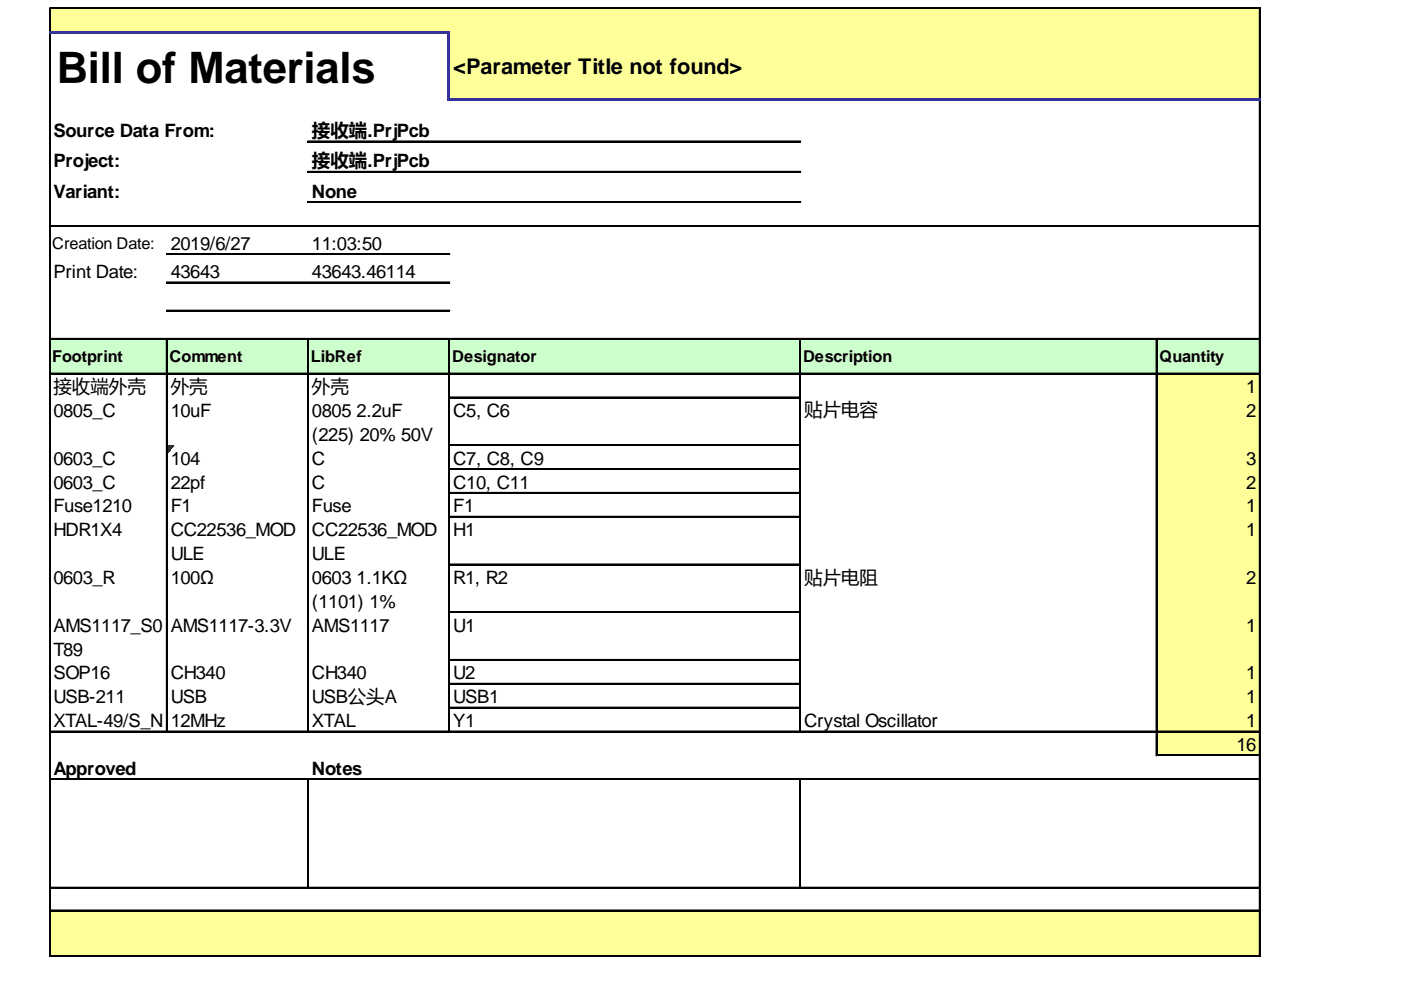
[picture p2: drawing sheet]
<svg xmlns="http://www.w3.org/2000/svg" width="297mm" height="210mm" viewBox="0 0 297 210" stroke-linecap="round" stroke-linejoin="round" font-family="sans-serif">
<defs><g id="words">
<text font-size="9.2" x="12" y="17.5">Bill of Materials</text>
<text font-size="4.6" x="96.1" y="15.7">&lt;Parameter Title not found&gt;</text>
<g font-size="3.9">
<text x="11.3" y="29.1">Source Data From:</text>
<text x="66.1" y="29">接收端.PrjPcb</text>
<text x="11.3" y="35.5">Project:</text>
<text x="66.1" y="35.4">接收端.PrjPcb</text>
<text x="11.3" y="41.9">Variant:</text>
<text x="66.1" y="41.9">None</text>
<text x="36.2" y="53">2019/6/27</text>
<text x="66.1" y="53">11:03:50</text>
<text x="11.3" y="59">Print Date:</text>
<text x="36.2" y="59">43643</text>
<text x="66.1" y="59">43643.46114</text>
<text x="11.3" y="83.2">接收端外壳</text>
<text x="36.2" y="83.2">外壳</text>
<text x="66.1" y="83.2">外壳</text>
<text x="264.2" y="83.3">1</text>
<text x="11.3" y="88.4">0805_C</text>
<text x="36.2" y="88.4">10uF</text>
<text x="66.1" y="88.4">0805</text>
<text x="75.6" y="88.4">2.2uF</text>
<text x="96.1" y="88.4">C5, C6</text>
<text x="170.5" y="88.3">贴片电容</text>
<text x="264.2" y="88.4">2</text>
<text x="66.1" y="93.5">(225) 20% 50V</text>
<text x="11.3" y="98.5">0603_C</text>
<text x="36.2" y="98.5">104</text>
<text x="66.1" y="98.5">C</text>
<text x="96.1" y="98.5">C7, C8, C9</text>
<text x="264.2" y="98.5">3</text>
<text x="11.3" y="103.6">0603_C</text>
<text x="36.2" y="103.6">22pf</text>
<text x="66.1" y="103.6">C</text>
<text x="96.1" y="103.6">C10, C11</text>
<text x="264.2" y="103.6">2</text>
<text x="11.3" y="108.6">Fuse1210</text>
<text x="11.3" y="113.7">HDR1X4</text>
<text x="36.2" y="108.6">F1</text>
<text x="36.2" y="113.7">CC22536_MOD</text>
<text x="66.1" y="108.6">Fuse</text>
<text x="66.1" y="113.7">CC22536_MOD</text>
<text x="96.1" y="108.6">F1</text>
<text x="96.1" y="113.7">H1</text>
<text x="264.2" y="108.6">1</text>
<text x="264.2" y="113.7">1</text>
<text x="36.2" y="118.8">ULE</text>
<text x="66.1" y="118.8">ULE</text>
<text x="11.3" y="123.8">0603_R</text>
<text x="36.2" y="123.8">100Ω</text>
<text x="66.1" y="123.8">0603</text>
<text x="75.6" y="123.8">1.1KΩ</text>
<text x="96.1" y="123.8">R1, R2</text>
<text x="170.5" y="123.7">贴片电阻</text>
<text x="264.2" y="123.8">2</text>
<text x="66.1" y="128.9">(1101) 1%</text>
<text x="11.3" y="133.9">AMS1117_S0</text>
<text x="36.2" y="133.9">AMS1117-3.3V</text>
<text x="66.1" y="133.9">AMS1117</text>
<text x="96.1" y="133.9">U1</text>
<text x="264.2" y="133.9">1</text>
<text x="11.3" y="139">T89</text>
<text x="11.3" y="144">SOP16</text>
<text x="11.3" y="149.1">USB-211</text>
<text x="36.2" y="144">CH340</text>
<text x="36.2" y="149.1">USB</text>
<text x="66.1" y="144">CH340</text>
<text x="66.1" y="149.1">USB公头A</text>
<text x="96.1" y="144">U2</text>
<text x="96.1" y="149.1">USB1</text>
<text x="264.2" y="144">1</text>
<text x="264.2" y="149.1">1</text>
<text x="11.3" y="154.2">XTAL-49/S_N</text>
<text x="36.2" y="154.2">12MHz</text>
<text x="66.1" y="154.2">XTAL</text>
<text x="96.1" y="154.2">Y1</text>
<text x="170.5" y="154.2">Crystal Oscillator</text>
<text x="264.2" y="154.2">1</text>
<text x="262.2" y="159.2">16</text>
<text x="11.3" y="164.3">Approved</text>
<text x="66.1" y="164.3">Notes</text>
</g>
<g font-size="3.4">
<text x="11.1" y="52.8">Creation Date:</text>
<text x="11.1" y="76.7">Footprint</text>
<text x="36" y="76.7">Comment</text>
<text x="65.9" y="76.7">LibRef</text>
<text x="95.9" y="76.7">Designator</text>
<text x="170.3" y="76.7">Description</text>
<text x="245.8" y="76.7">Quantity</text>
</g>
</g></defs>
<g fill="#ff9">
<path d="M10.6 1.8h256.6v5.3h-256.6z"/>
<path d="M95.2 6.9h172v14.5h-172z"/>
</g>
<path d="M10.6 71.7h256.6v7.6h-256.6z" fill="#cfc"/>
<g fill="#ff9">
<path d="M245.1 79.1h22.1v5.3h-22.1z"/>
<path d="M245.1 84.2h22.1v10.3h-22.1z"/>
<path d="M245.1 94.3h22.1v5.3h-22.1z"/>
</g>
<path d="M35.5 94.5h1.4" fill="none" stroke="#008000" stroke-width=".23"/>
<path d="M35.5 94.5h1.4v.2h-1.4z" fill="#008000"/>
<path d="M35.5 94.7h1.2" fill="none" stroke="#008000" stroke-width=".23"/>
<path d="M35.5 94.7h1.2v.3h-1.2z" fill="#008000"/>
<path d="M35.5 95h.9" fill="none" stroke="#008000" stroke-width=".23"/>
<path d="M35.5 95h.9v.2h-.9z" fill="#008000"/>
<path d="M35.5 95.2h.7" fill="none" stroke="#008000" stroke-width=".23"/>
<path d="M35.5 95.2h.7v.2h-.7z" fill="#008000"/>
<path d="M35.5 95.4h.5" fill="none" stroke="#008000" stroke-width=".23"/>
<path d="M35.5 95.4h.5v.3h-.5z" fill="#008000"/>
<path d="M35.5 95.7h.2" fill="none" stroke="#008000" stroke-width=".23"/>
<path d="M35.5 95.7h.2v.2h-.2z" fill="#008000"/>
<g fill="#ff9">
<path d="M245.1 99.3h22.1v61h-22.1z"/>
<path d="M10.6 192.9h256.6v9.9h-256.6z"/>
</g>
<path d="M10.4 1.6v5.1M10.5 1.6v5.1M267 1.8v19.1M267.1 1.8v19.1" fill="none" stroke="#000" stroke-width=".23"/>
<path d="M94.9 7.1h.5v14.3h-.5z" fill="#339"/>
<g fill="none" stroke="#000" stroke-width=".23">
<path d="M10.4 7.1v195.7M10.5 7.1v195.7M10.6 1.6h256.6M10.6 1.7h256.6M267 21.4v181.4M267.1 21.4v181.4M35.3 72v83.2M35.4 72v83.2M65.2 72v83.2M65.3 72v83.2M95.2 72v83.2M95.3 72v83.2"/>
<path d="M169.6 72v83.2M169.7 72v83.2M245.1 72v88.3M245.2 72v88.3M65.3 165.3v22.8M169.7 165.3v22.8"/>
</g>
<g fill="#339">
<path d="M10.4 6.7h85v.4h-85z"/>
<path d="M95.4 20.9h171.8v.5h-171.8z"/>
</g>
<g fill="none" stroke="#000" stroke-width=".23">
<path d="M65.2 29.9h104.6M65.2 30h104.6M65.2 36.3h104.6M65.2 36.4h104.6M10.6 47.8h256.6M10.6 47.9h256.6M35.3 53.8h60.1M35.3 53.9h60.1M35.3 59.8h60.1M35.3 59.9h60.1M65.2 42.8h104.6M65.2 42.9h104.6"/>
<path d="M10.6 71.7h256.6M10.6 71.9h256.6M10.6 79.1h256.6M10.6 79.2h256.6M35.3 65.8h60.1M35.3 65.9h60.1M95.4 84.2h74.2M95.4 84.3h74.2M95.4 94.3h74.2M95.4 94.4h74.2M95.4 99.3h74.2M95.4 99.5h74.2"/>
<path d="M95.4 104.4h74.2M95.4 104.5h74.2M95.4 109.5h74.2M95.4 109.6h74.2M95.4 119.6h74.2M95.4 119.7h74.2M95.4 129.7h74.2M95.4 129.8h74.2M95.4 139.8h74.2M95.4 139.9h74.2M10.6 155h256.6M10.6 155.1h256.6"/>
<path d="M95.4 144.9h74.2M95.4 145h74.2M95.4 149.9h74.2M95.4 150.1h74.2M10.6 165.1h256.6M10.6 165.2h256.6M245.3 160.1h21.9M245.3 160.2h21.9M10.6 188.1h256.6M10.6 188.2h256.6M10.6 192.9h256.6M10.6 193.1h256.6"/>
<path d="M10.6 202.6h256.6M10.6 202.7h256.6"/>
</g>
<use href="#words"/>
</svg>
